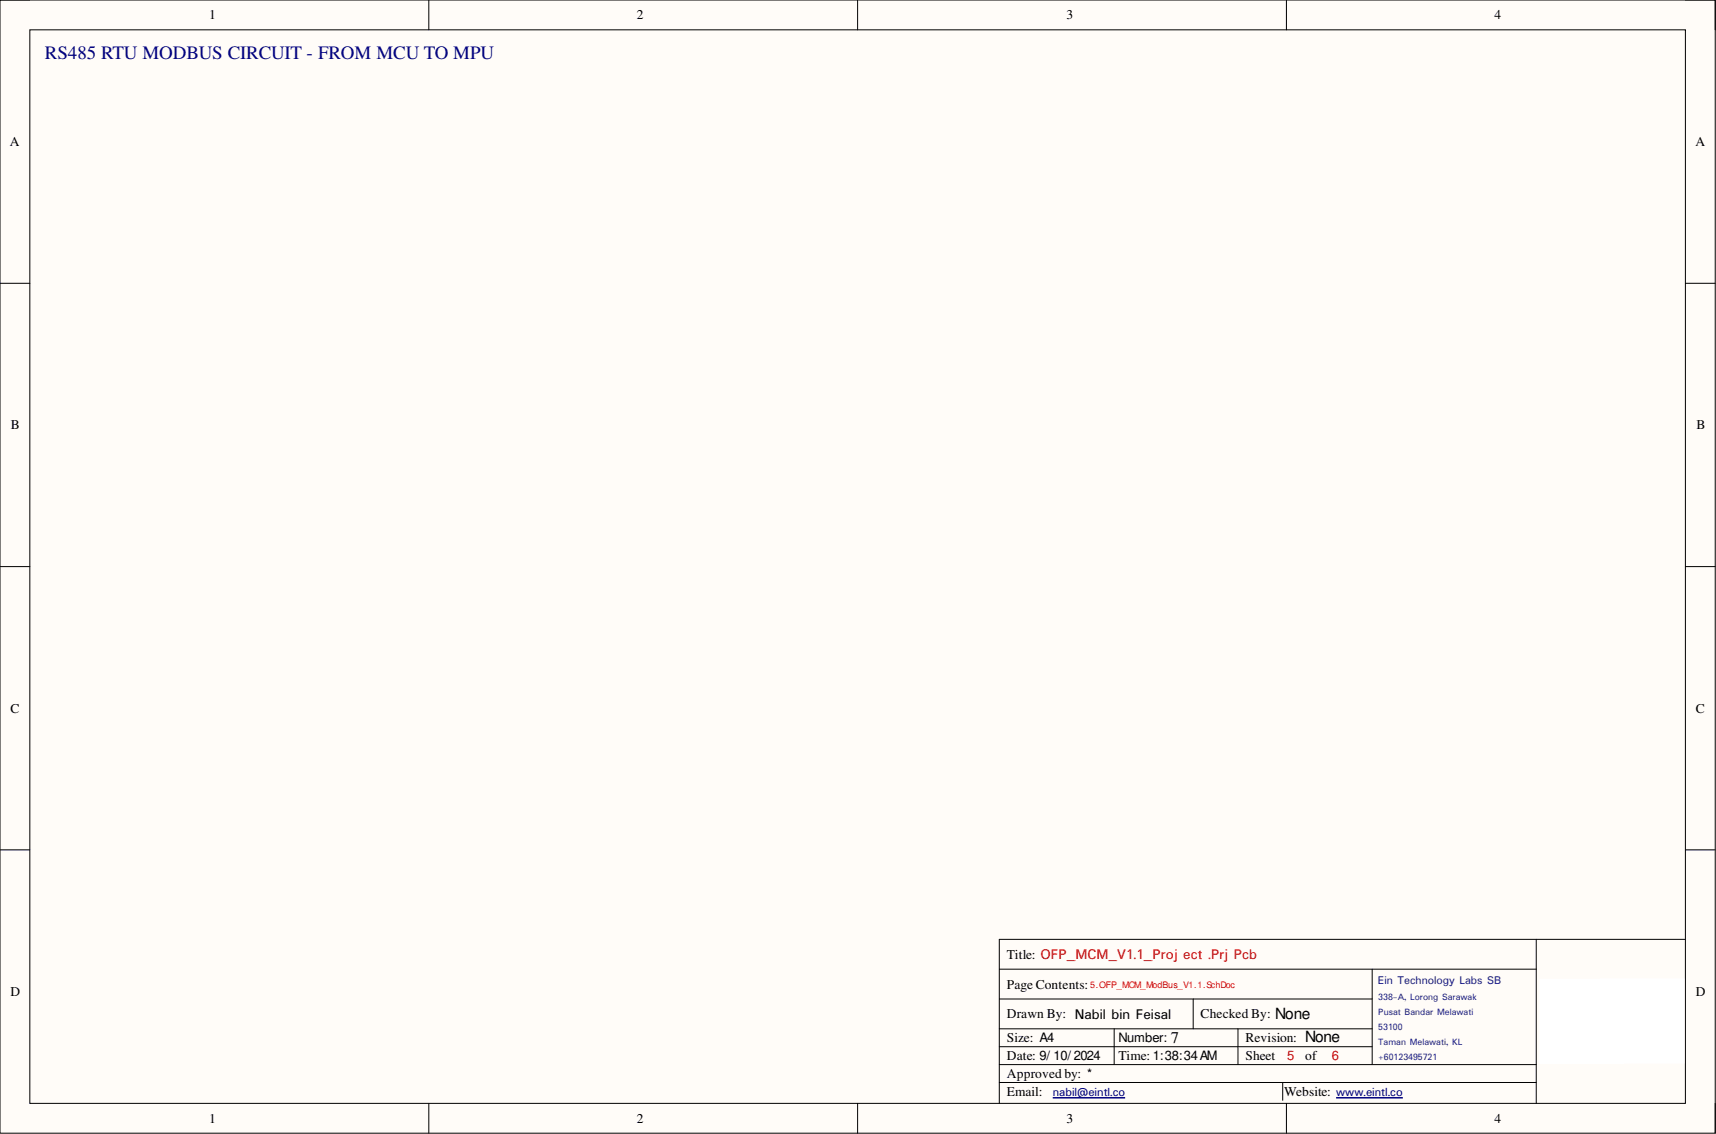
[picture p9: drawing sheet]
<svg xmlns="http://www.w3.org/2000/svg" width="292mm" height="193mm" viewBox="0 0 292 193" stroke-linecap="round" stroke-linejoin="round" font-family="sans-serif">
<defs><g id="words">
<text font-size="3.2" fill="#000080" x="7.6" y="10">RS485 RTU MODBUS CIRCUIT - FROM MCU TO MPU</text>
<text font-size="2.8" x="199.3" y="177.5">7</text>
<g font-size="2.6" fill="#d50000">
<text x="177" y="163.3">D3_OFP_MCM_V1.1_Project.PrjPcb</text>
<text x="177.1" y="163.3">OFP_MCM_V1.1_Proj ect .Prj Pcb</text>
</g>
<g font-size="2.6">
<text x="182.8" y="173.5">Chua Kai Quan</text>
<text x="182.9" y="173.4">Nabil bin Feisal</text>
<text x="217.1" y="173.5">None</text>
<text x="222.2" y="177.3">None</text>
</g>
<g font-size="2.3">
<text x="35.6" y="3.3">1</text>
<text x="108.4" y="3.3">2</text>
<text x="181.5" y="3.3">3</text>
<text x="254.4" y="3.3">4</text>
<text x="1.7" y="24.9">A</text>
<text x="288.6" y="24.9">A</text>
<text x="1.9" y="73.1">B</text>
<text x="288.8" y="73.1">B</text>
<text x="1.8" y="121.3">C</text>
<text x="288.7" y="121.3">C</text>
<text x="171.4" y="163.1">Title:</text>
<text x="1.8" y="169.5">D</text>
<text x="171.4" y="173.3">Drawn By:</text>
<text x="171.4" y="168.2">Page Contents:</text>
<text x="204.4" y="173.3">Checked By:</text>
<text x="288.7" y="169.5">D</text>
<text x="171.4" y="177.4">Size: A4</text>
<text x="212" y="177.4">Revision:</text>
<text x="171.4" y="180.4">Date: 9/ 10/ 2024</text>
<text x="171.4" y="183.4">Approved by: *</text>
<text x="190.4" y="180.4">Time: 1:38:34 AM</text>
<text x="212" y="180.4">Sheet</text>
<text x="222.2" y="180.4">of</text>
<text x="35.6" y="191.1">1</text>
<text x="108.4" y="191.1">2</text>
<text x="171.4" y="186.5">Email:</text>
<text x="181.5" y="191.1">3</text>
<text x="218.6" y="186.5">Website:</text>
<text x="254.4" y="191.1">4</text>
</g>
<text font-size="2.2" x="190.4" y="177.4">Number:</text>
<g font-size="2.2" fill="#d50000">
<text x="219.1" y="180.4">5</text>
<text x="226.7" y="180.4">6</text>
</g>
<g font-size="2.2" fill="#000080">
<text x="179" y="186.5">sales@d3innovation.com</text>
<text x="179.2" y="186.5">nabil@eintl.co</text>
<text x="227.2" y="186.5">www.d3innovation.com</text>
<text x="227.4" y="186.5">www.eintl.co</text>
</g>
<g font-size="2.1" fill="#1a237e">
<text x="234.3" y="167.5">D3 Innovation (M) Sdn Bhd</text>
<text x="234.6" y="167.5">Ein Technology Labs SB</text>
</g>
<g font-size="1.7" fill="#1a237e">
<text x="234.3" y="170.1">Pusat Perniagaan, 3</text>
<text x="234.3" y="172.6">Jalan Perniagaan, Taman Seri Juru</text>
<text x="234.6" y="170.2">338-A, Lorong Sarawak</text>
<text x="234.6" y="172.8">Pusat Bandar Melawati</text>
<text x="234.3" y="175.2">14100</text>
<text x="234.3" y="177.7">Simpang Ampat, Penang</text>
<text x="234.6" y="175.3">53100</text>
<text x="234.6" y="177.8">Taman Melawati, KL</text>
<text x="234.3" y="180.2">+60125840773</text>
<text x="234.6" y="180.4">+60123495721</text>
</g>
<text font-size="1.5" fill="#d50000" x="185.6" y="168.1">5.OFP_MCM_ModBus_V1.1.SchDoc</text>
</g></defs>
<path d="M0 0h292v192.8h-292z" fill-rule="evenodd" fill="#fffcf8"/>
<path d="M0 0h292v192.8h-292z" fill="none" stroke="#000" stroke-width=".17"/>
<path d="M5.1 5.1h281.8v182.7h-281.8z" fill-rule="evenodd" fill="#fffcf8"/>
<g fill="none" stroke="#000" stroke-width=".17">
<path d="M0 0h5.1M5.1 5.1h281.8v182.7h-281.8zM73 0v5.1M146 0v5.1M219 0v5.1M286.9 0h5.1v5.1M0 48.2h5.1M286.9 48.2h5.1M0 96.4h5.1M286.9 96.4h5.1M0 144.6h5.1M261.5 159.8v28"/>
<path d="M286.9 144.6h5.1M286.9 159.8h-116.8v28M170.1 175.1h63.5M170.1 178.1h63.5M170.1 170h63.5M170.1 164.9h91.4M189.7 175.1v6.1M203.1 170v5.1M210.7 175.1v6.1M233.6 164.9v16.3M73 187.8v5M146 187.8v5"/>
<path d="M170.1 181.2h91.4M170.1 184.2h91.4M218.3 184.2v3.1M219 187.8v5M292 187.8v5"/>
</g>
<path d="M179 186.8h23.9M227.2 186.8h23" fill="none" stroke="#000080" stroke-width=".17"/>
<path d="M262 181h10.3l14.4-14.4h-10.3zM262 166.6v14.4h14.4v-14.4zM272.3 166.6v14.4h14.4v-14.4z" fill="#fff"/>
<g fill="#fffcf8">
<path d="M180 160.9l-3.4 3.4h40.6l3.4-3.4zM176.6 160.9v3.4h3.4v-3.4zM217.2 160.9v3.4h3.4v-3.4z"/>
<path d="M185.8 171l-3.4 3.4h14.5l3.4-3.4zM182.4 171v3.4h3.4v-3.4zM196.9 171v3.4h3.4v-3.4z"/>
<path d="M188.2 184.5l-2.9 2.8h15.2l2.8-2.8zM185.3 184.5v2.8h2.9v-2.8zM200.5 184.5v2.8h2.8v-2.8z"/>
<path d="M181.5 184.5l-2.8 2.8h4.9l2.9-2.8zM178.7 184.5v2.8h2.8v-2.8zM183.6 184.5v2.8h2.9v-2.8z"/>
<path d="M229.7 184.5l-2.8 2.8h20.8l2.8-2.8zM226.9 184.5v2.8h2.8v-2.8zM247.7 184.5v2.8h2.8v-2.8z"/>
<path d="M236.7 165.5l-2.7 2.7h23.6l2.7-2.7zM234 165.5v2.7h2.7v-2.7zM257.6 165.5v2.7h2.7v-2.7z"/>
<path d="M234.1 170.8h13.5l2.2-2.2h-13.5zM234.1 168.6v2.2h2.2v-2.2zM247.6 168.6v2.2h2.2v-2.2z"/>
<path d="M234.1 173.3h24.7l2.2-2.2h-24.7zM234.1 171.1v2.2h2.2v-2.2zM258.8 171.1v2.2h2.2v-2.2z"/>
<path d="M234.1 175.8h2.9l2.2-2.2h-2.9zM234.1 173.6v2.2h2.2v-2.2zM237 173.6v2.2h2.2v-2.2z"/>
<path d="M234.1 178.4h16.6l2.2-2.2h-16.6zM234.1 176.2v2.2h2.2v-2.2zM250.7 176.2v2.2h2.2v-2.2z"/>
<path d="M234.1 180.9h9.7l2.2-2.2h-9.7zM234.1 178.7v2.2h2.2v-2.2zM243.8 178.7v2.2h2.2v-2.2z"/>
</g>
<path d="M179.2 186.8h12.3M227.4 186.8h11.4" fill="none" stroke="#000080" stroke-width=".26"/>
<use href="#words"/>
</svg>
